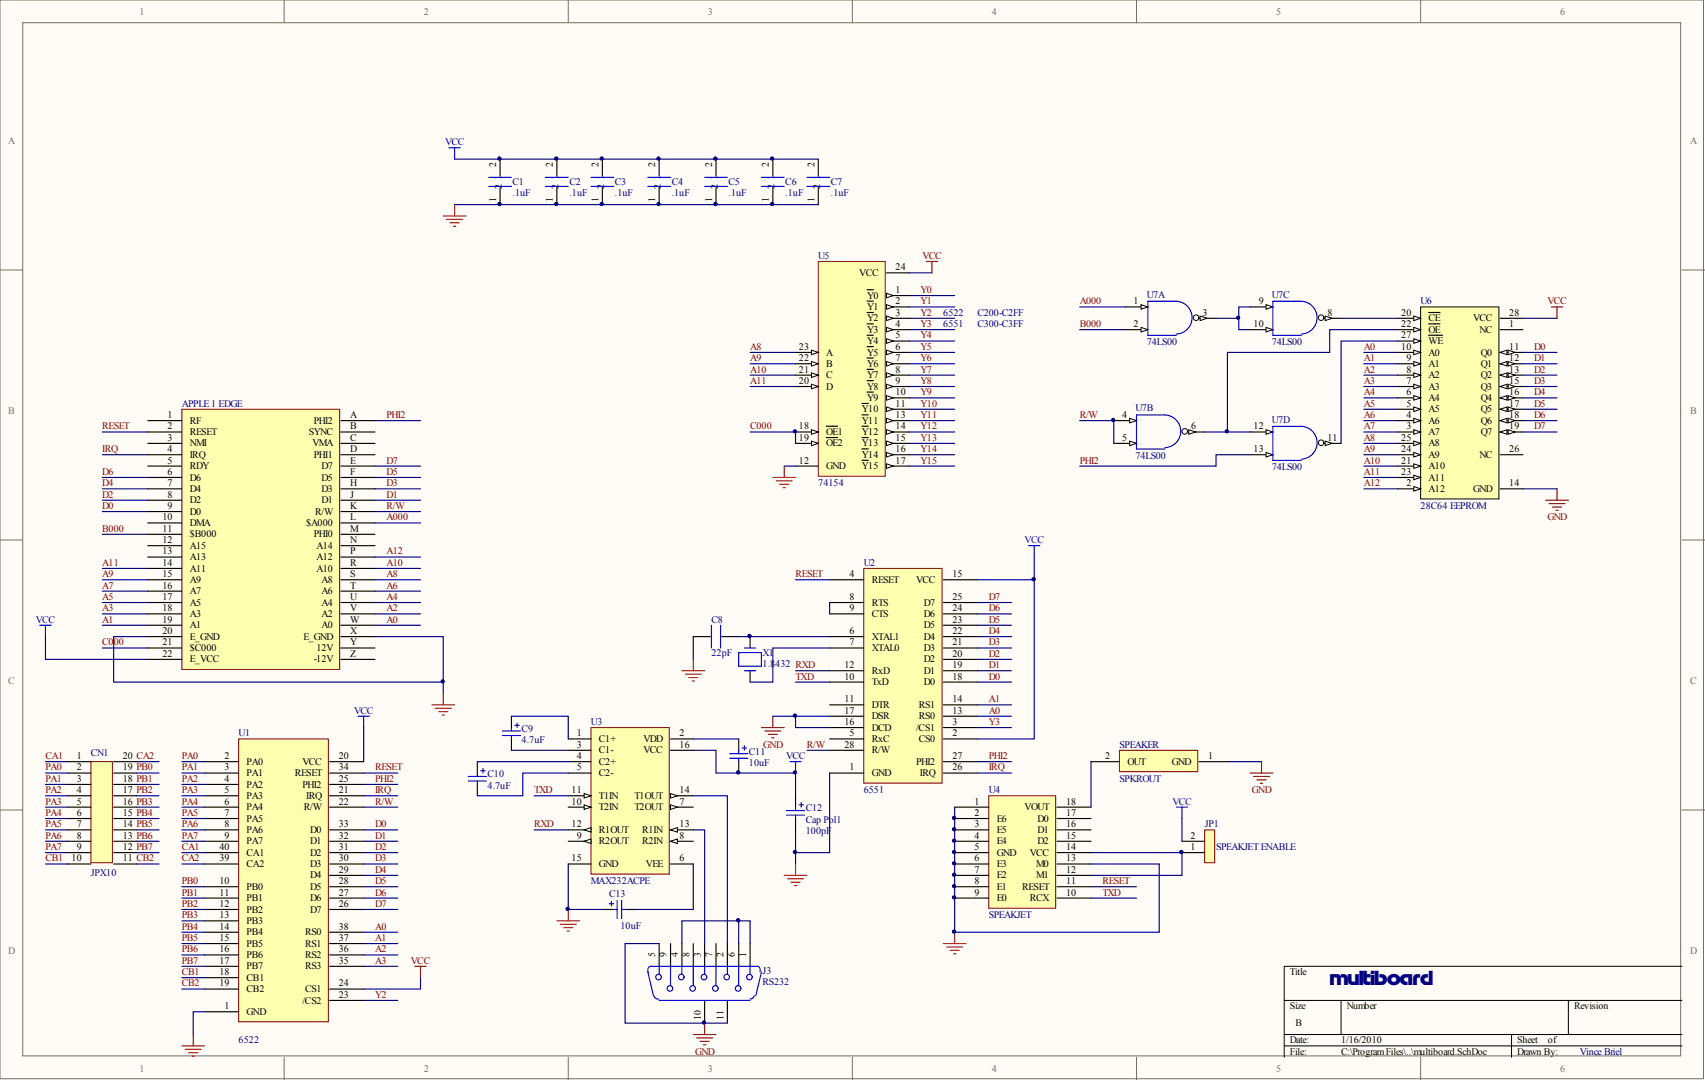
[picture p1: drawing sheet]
<svg xmlns="http://www.w3.org/2000/svg" width="381mm" height="241mm" viewBox="0 0 381 241" stroke-linecap="round" stroke-linejoin="round" font-family="sans-serif">
<defs><g id="words">
<text font-size="4" fill="#000080" x="297.1" y="220">multiboard</text>
<g font-size="2.2" fill="#716f64">
<text x="31.2" y="3.3">1</text>
<text x="94.7" y="3.3">2</text>
<text x="158.2" y="3.3">3</text>
<text x="221.7" y="3.3">4</text>
<text x="285.1" y="3.3">5</text>
<text x="348.6" y="3.3">6</text>
<text x="1.8" y="32.1">A</text>
<text x="377.7" y="32.1">A</text>
<text x="1.8" y="92.5">B</text>
<text x="377.7" y="92.5">B</text>
<text x="1.8" y="152.8">C</text>
<text x="377.7" y="152.8">C</text>
<text x="1.8" y="213.1">D</text>
<text x="377.7" y="213.1">D</text>
<text x="31.2" y="239.5">1</text>
<text x="94.7" y="239.5">2</text>
<text x="158.2" y="239.5">3</text>
<text x="221.7" y="239.5">4</text>
<text x="285.1" y="239.5">5</text>
<text x="348.6" y="239.5">6</text>
</g>
<g font-size="2.2" fill="#00f">
<text x="99.5" y="32.4">VCC</text>
<text x="229" y="121.3">VCC</text>
<text x="8" y="139.1">VCC</text>
<text x="79.1" y="159.4">VCC</text>
<text x="175.6" y="169.6">VCC</text>
<text x="262" y="179.8">VCC</text>
</g>
<g font-size="2.2">
<text x="110.9" y="37.3" transform="rotate(-90 110.9 37.3)">2</text>
<text x="112.1" y="40.1" transform="rotate(-90 112.1 40.1)">1</text>
<text x="123.6" y="37.3" transform="rotate(-90 123.6 37.3)">2</text>
<text x="124.8" y="40.1" transform="rotate(-90 124.8 40.1)">1</text>
<text x="133.7" y="37.3" transform="rotate(-90 133.7 37.3)">2</text>
<text x="135" y="40.1" transform="rotate(-90 135 40.1)">1</text>
<text x="146.4" y="37.3" transform="rotate(-90 146.4 37.3)">2</text>
<text x="147.7" y="40.1" transform="rotate(-90 147.7 40.1)">1</text>
<text x="159.1" y="37.3" transform="rotate(-90 159.1 37.3)">2</text>
<text x="160.4" y="40.1" transform="rotate(-90 160.4 40.1)">1</text>
<text x="171.8" y="37.3" transform="rotate(-90 171.8 37.3)">2</text>
<text x="173.1" y="40.1" transform="rotate(-90 173.1 40.1)">1</text>
<text x="182" y="37.3" transform="rotate(-90 182 37.3)">2</text>
<text x="183.2" y="40.1" transform="rotate(-90 183.2 40.1)">1</text>
<text x="110.9" y="45.1" transform="rotate(-90 110.9 45.1)">1</text>
<text x="112.1" y="42.3" transform="rotate(-90 112.1 42.3)">2</text>
<text x="123.6" y="45.1" transform="rotate(-90 123.6 45.1)">1</text>
<text x="124.8" y="42.3" transform="rotate(-90 124.8 42.3)">2</text>
<text x="133.7" y="45.1" transform="rotate(-90 133.7 45.1)">1</text>
<text x="135" y="42.3" transform="rotate(-90 135 42.3)">2</text>
<text x="146.4" y="45.1" transform="rotate(-90 146.4 45.1)">1</text>
<text x="147.7" y="42.3" transform="rotate(-90 147.7 42.3)">2</text>
<text x="159.1" y="45.1" transform="rotate(-90 159.1 45.1)">1</text>
<text x="160.4" y="42.3" transform="rotate(-90 160.4 42.3)">2</text>
<text x="171.8" y="45.1" transform="rotate(-90 171.8 45.1)">1</text>
<text x="173.1" y="42.3" transform="rotate(-90 173.1 42.3)">2</text>
<text x="182" y="45.1" transform="rotate(-90 182 45.1)">1</text>
<text x="183.2" y="42.3" transform="rotate(-90 183.2 42.3)">2</text>
<text x="192" y="61.7">VCC</text>
<text x="200.1" y="65.5">1</text>
<text x="200.1" y="60.4">24</text>
<text x="193.7" y="66.7">Y0</text>
<text x="193.7" y="69.3">Y1</text>
<text x="193.7" y="71.8">Y2</text>
<text x="200.1" y="68">2</text>
<text x="200.1" y="70.5">3</text>
<text x="253.3" y="68">1</text>
<text x="268.7" y="70.5">3</text>
<text x="281.3" y="68">9</text>
<text x="296.6" y="70.5">8</text>
<text x="313.1" y="70.5">20</text>
<text x="319.2" y="71.8">CE</text>
<text x="329.2" y="71.8">VCC</text>
<text x="337.3" y="70.5">28</text>
<text x="193.7" y="74.4">Y3</text>
<text x="193.7" y="76.9">Y4</text>
<text x="200.1" y="73.1">4</text>
<text x="200.1" y="75.6">5</text>
<text x="253.3" y="73.1">2</text>
<text x="280.1" y="73.1">10</text>
<text x="313.1" y="73.1">22</text>
<text x="313.1" y="75.6">27</text>
<text x="319.2" y="74.4">OE</text>
<text x="319.2" y="76.9">WE</text>
<text x="330.6" y="74.4">NC</text>
<text x="337.3" y="73.1">1</text>
<text x="178.5" y="83.2">21</text>
<text x="178.5" y="80.7">22</text>
<text x="178.5" y="78.2">23</text>
<text x="184.6" y="82">B</text>
<text x="184.6" y="79.4">A</text>
<text x="193.7" y="79.4">Y5</text>
<text x="193.7" y="82">Y6</text>
<text x="200.1" y="78.2">6</text>
<text x="200.1" y="80.7">7</text>
<text x="200.1" y="83.2">8</text>
<text x="313.1" y="78.2">10</text>
<text x="314.3" y="83.2">8</text>
<text x="314.3" y="80.7">9</text>
<text x="319.2" y="82">A1</text>
<text x="319.2" y="79.4">A0</text>
<text x="330.9" y="79.4">Q0</text>
<text x="330.9" y="82">Q1</text>
<text x="337.3" y="78.2">11</text>
<text x="337.3" y="80.7">12</text>
<text x="337.3" y="83.2">13</text>
<text x="178.5" y="85.8">20</text>
<text x="184.6" y="87.1">D</text>
<text x="184.6" y="84.5">C</text>
<text x="193.7" y="84.5">Y7</text>
<text x="193.7" y="87.1">Y8</text>
<text x="193.7" y="89.6">Y9</text>
<text x="200.1" y="85.8">9</text>
<text x="200.1" y="88.3">10</text>
<text x="314.3" y="88.3">6</text>
<text x="314.3" y="85.8">7</text>
<text x="319.2" y="89.6">A4</text>
<text x="319.2" y="87.1">A3</text>
<text x="319.2" y="84.5">A2</text>
<text x="330.9" y="84.5">Q2</text>
<text x="330.9" y="87.1">Q3</text>
<text x="330.9" y="89.6">Q4</text>
<text x="337.3" y="85.8">15</text>
<text x="337.3" y="88.3">16</text>
<text x="37.5" y="95.9">2</text>
<text x="37.5" y="93.4">1</text>
<text x="42.4" y="94.7">RF</text>
<text x="70.1" y="94.7">PHI2</text>
<text x="78.2" y="95.9">B</text>
<text x="78.2" y="93.4">A</text>
<text x="178.5" y="95.9">18</text>
<text x="192.6" y="92.1">Y10</text>
<text x="192.6" y="94.7">Y11</text>
<text x="200.1" y="90.9">11</text>
<text x="200.1" y="93.4">13</text>
<text x="200.1" y="95.9">14</text>
<text x="250.8" y="93.4">4</text>
<text x="266.2" y="95.9">6</text>
<text x="280.1" y="95.9">12</text>
<text x="314.3" y="95.9">3</text>
<text x="314.3" y="93.4">4</text>
<text x="314.3" y="90.9">5</text>
<text x="319.2" y="94.7">A6</text>
<text x="319.2" y="92.1">A5</text>
<text x="330.9" y="92.1">Q5</text>
<text x="330.9" y="94.7">Q6</text>
<text x="337.3" y="90.9">17</text>
<text x="337.3" y="93.4">18</text>
<text x="337.3" y="95.9">19</text>
<text x="37.5" y="101">4</text>
<text x="37.5" y="98.5">3</text>
<text x="42.4" y="99.8">NMI</text>
<text x="42.4" y="97.2">RESET</text>
<text x="69" y="97.2">SYNC</text>
<text x="69.8" y="99.8">VMA</text>
<text x="78.2" y="101">D</text>
<text x="78.2" y="98.5">C</text>
<text x="178.5" y="98.5">19</text>
<text x="184.6" y="97.2">OE1</text>
<text x="184.6" y="99.8">OE2</text>
<text x="192.6" y="97.2">Y12</text>
<text x="192.6" y="99.8">Y13</text>
<text x="200.1" y="98.5">15</text>
<text x="200.1" y="101">16</text>
<text x="250.8" y="98.5">5</text>
<text x="280.1" y="101">13</text>
<text x="296.6" y="98.5">11</text>
<text x="313.1" y="101">24</text>
<text x="313.1" y="98.5">25</text>
<text x="319.2" y="97.2">A7</text>
<text x="319.2" y="99.8">A8</text>
<text x="330.9" y="97.2">Q7</text>
<text x="337.3" y="101">26</text>
<text x="37.5" y="106.1">6</text>
<text x="37.5" y="103.6">5</text>
<text x="42.4" y="107.4">D6</text>
<text x="42.4" y="104.8">RDY</text>
<text x="42.4" y="102.3">IRQ</text>
<text x="70.1" y="102.3">PHI1</text>
<text x="71.8" y="107.4">D5</text>
<text x="71.8" y="104.8">D7</text>
<text x="78.2" y="106.1">F</text>
<text x="78.2" y="103.6">E</text>
<text x="178.5" y="103.6">12</text>
<text x="184.6" y="104.8">GND</text>
<text x="192.6" y="102.3">Y14</text>
<text x="192.6" y="104.8">Y15</text>
<text x="200.1" y="103.6">17</text>
<text x="313.1" y="103.6">21</text>
<text x="313.1" y="106.1">23</text>
<text x="319.2" y="104.8">A10</text>
<text x="319.2" y="107.4">A11</text>
<text x="319.2" y="102.3">A9</text>
<text x="330.6" y="102.3">NC</text>
<text x="37.5" y="113.7">9</text>
<text x="37.5" y="111.2">8</text>
<text x="37.5" y="108.6">7</text>
<text x="42.4" y="112.5">D2</text>
<text x="42.4" y="109.9">D4</text>
<text x="71.8" y="112.5">D1</text>
<text x="71.8" y="109.9">D3</text>
<text x="78.2" y="113.7">K</text>
<text x="78.2" y="111.2">J</text>
<text x="78.2" y="108.6">H</text>
<text x="314.3" y="108.6">2</text>
<text x="319.2" y="109.9">A12</text>
<text x="329.2" y="109.9">GND</text>
<text x="337.3" y="108.6">14</text>
<text x="36.3" y="118.8">11</text>
<text x="36.3" y="116.3">10</text>
<text x="42.4" y="117.5">DMA</text>
<text x="42.4" y="115">D0</text>
<text x="68.4" y="117.5">$A000</text>
<text x="70.4" y="115">R/W</text>
<text x="78.2" y="118.8">M</text>
<text x="78.2" y="116.3">L</text>
<text x="36.3" y="121.3">12</text>
<text x="36.3" y="123.9">13</text>
<text x="42.4" y="120.1">$B000</text>
<text x="42.4" y="122.6">A15</text>
<text x="42.4" y="125.2">A13</text>
<text x="70.1" y="120.1">PHI0</text>
<text x="70.7" y="125.2">A12</text>
<text x="70.7" y="122.6">A14</text>
<text x="78.2" y="123.9">P</text>
<text x="78.2" y="121.3">N</text>
<text x="36.3" y="126.4">14</text>
<text x="36.3" y="129">15</text>
<text x="36.3" y="131.5">16</text>
<text x="42.4" y="127.7">A11</text>
<text x="42.4" y="130.2">A9</text>
<text x="70.7" y="127.7">A10</text>
<text x="71.8" y="130.2">A8</text>
<text x="78.2" y="131.5">T</text>
<text x="78.2" y="129">S</text>
<text x="78.2" y="126.4">R</text>
<text x="189.8" y="129">4</text>
<text x="194.8" y="130.2">RESET</text>
<text x="204.7" y="130.2">VCC</text>
<text x="212.8" y="129">15</text>
<text x="36.3" y="134">17</text>
<text x="36.3" y="136.6">18</text>
<text x="42.4" y="132.8">A7</text>
<text x="42.4" y="135.3">A5</text>
<text x="42.4" y="137.9">A3</text>
<text x="71.8" y="137.9">A2</text>
<text x="71.8" y="135.3">A4</text>
<text x="71.8" y="132.8">A6</text>
<text x="78.2" y="136.6">V</text>
<text x="78.2" y="134">U</text>
<text x="189.8" y="134">8</text>
<text x="189.8" y="136.6">9</text>
<text x="194.8" y="135.3">RTS</text>
<text x="194.8" y="137.9">CTS</text>
<text x="206.4" y="137.9">D6</text>
<text x="206.4" y="135.3">D7</text>
<text x="212.8" y="136.6">24</text>
<text x="212.8" y="134">25</text>
<text x="36.3" y="139.1">19</text>
<text x="36.3" y="141.7">20</text>
<text x="42.4" y="140.4">A1</text>
<text x="42.4" y="142.9">E_GND</text>
<text x="67.8" y="142.9">E_GND</text>
<text x="71.8" y="140.4">A0</text>
<text x="78.2" y="141.7">X</text>
<text x="78.2" y="139.1">W</text>
<text x="189.8" y="141.7">6</text>
<text x="194.8" y="142.9">XTAL1</text>
<text x="206.4" y="142.9">D4</text>
<text x="206.4" y="140.4">D5</text>
<text x="212.8" y="141.7">22</text>
<text x="212.8" y="139.1">23</text>
<text x="36.3" y="144.2">21</text>
<text x="36.3" y="146.7">22</text>
<text x="42.4" y="145.5">$C000</text>
<text x="42.4" y="148">E_VCC</text>
<text x="70.1" y="148">-12V</text>
<text x="70.7" y="145.5">12V</text>
<text x="78.2" y="146.7">Z</text>
<text x="78.2" y="144.2">Y</text>
<text x="188.7" y="149.3">12</text>
<text x="189.8" y="144.2">7</text>
<text x="194.8" y="145.5">XTAL0</text>
<text x="206.4" y="148">D2</text>
<text x="206.4" y="145.5">D3</text>
<text x="212.8" y="149.3">19</text>
<text x="212.8" y="146.7">20</text>
<text x="212.8" y="144.2">21</text>
<text x="188.7" y="151.8">10</text>
<text x="194.8" y="153.1">TxD</text>
<text x="194.8" y="150.6">RxD</text>
<text x="206.4" y="153.1">D0</text>
<text x="206.4" y="150.6">D1</text>
<text x="212.8" y="151.8">18</text>
<text x="188.7" y="156.9">11</text>
<text x="188.7" y="162">16</text>
<text x="188.7" y="159.4">17</text>
<text x="194.8" y="158.2">DTR</text>
<text x="194.8" y="160.7">DSR</text>
<text x="205.3" y="160.7">RS0</text>
<text x="205.3" y="158.2">RS1</text>
<text x="212.8" y="162">3</text>
<text x="212.8" y="159.4">13</text>
<text x="212.8" y="156.9">14</text>
<text x="128.9" y="164.5">1</text>
<text x="128.9" y="167.1">3</text>
<text x="133.8" y="165.8">C1+</text>
<text x="143.8" y="165.8">VDD</text>
<text x="151.9" y="164.5">2</text>
<text x="151.9" y="167.1">16</text>
<text x="188.7" y="167.1">28</text>
<text x="189.8" y="164.5">5</text>
<text x="194.8" y="165.8">RxC</text>
<text x="194.8" y="163.3">DCD</text>
<text x="204.7" y="163.3">/CS1</text>
<text x="205.3" y="165.8">CS0</text>
<text x="212.8" y="164.5">2</text>
<text x="17.1" y="169.6">1</text>
<text x="17.1" y="172.1">2</text>
<text x="27.4" y="172.1">19 PB0</text>
<text x="27.4" y="169.6">20 CA2</text>
<text x="50.2" y="169.6">2</text>
<text x="50.2" y="172.1">3</text>
<text x="55.1" y="170.9">PA0</text>
<text x="55.1" y="173.4">PA1</text>
<text x="65.9" y="173.4">RESET</text>
<text x="67.6" y="170.9">VCC</text>
<text x="75.7" y="169.6">20</text>
<text x="75.7" y="172.1">34</text>
<text x="128.9" y="169.6">4</text>
<text x="128.9" y="172.1">5</text>
<text x="133.8" y="168.3">C1-</text>
<text x="133.8" y="170.9">C2+</text>
<text x="133.8" y="173.4">C2-</text>
<text x="143.8" y="168.3">VCC</text>
<text x="189.8" y="172.1">1</text>
<text x="194.8" y="173.4">GND</text>
<text x="194.8" y="168.3">R/W</text>
<text x="204.7" y="170.9">PHI2</text>
<text x="205.6" y="173.4">IRQ</text>
<text x="212.8" y="172.1">26</text>
<text x="212.8" y="169.6">27</text>
<text x="247" y="169.6">2</text>
<text x="251.9" y="170.9">OUT</text>
<text x="261.9" y="170.9">GND</text>
<text x="270" y="169.6">1</text>
<text x="17.1" y="174.7">3</text>
<text x="17.1" y="177.2">4</text>
<text x="17.1" y="179.8">5</text>
<text x="27.4" y="179.8">16 PB3</text>
<text x="27.4" y="177.2">17 PB2</text>
<text x="27.4" y="174.7">18 PB1</text>
<text x="50.2" y="174.7">4</text>
<text x="50.2" y="177.2">5</text>
<text x="50.2" y="179.8">6</text>
<text x="55.1" y="176">PA2</text>
<text x="55.1" y="178.5">PA3</text>
<text x="67.6" y="176">PHI2</text>
<text x="68.4" y="178.5">IRQ</text>
<text x="75.7" y="177.2">21</text>
<text x="75.7" y="179.8">22</text>
<text x="75.7" y="174.7">25</text>
<text x="127.7" y="179.8">10</text>
<text x="127.7" y="177.2">11</text>
<text x="133.8" y="178.5">T1IN</text>
<text x="141.8" y="178.5">T1OUT</text>
<text x="151.9" y="179.8">7</text>
<text x="151.9" y="177.2">14</text>
<text x="217.8" y="179.8">1</text>
<text x="238.2" y="179.8">18</text>
<text x="17.1" y="182.3">6</text>
<text x="17.1" y="184.8">7</text>
<text x="27.4" y="184.8">14 PB5</text>
<text x="27.4" y="182.3">15 PB4</text>
<text x="50.2" y="182.3">7</text>
<text x="50.2" y="184.8">8</text>
<text x="55.1" y="181">PA4</text>
<text x="55.1" y="183.6">PA5</text>
<text x="67.9" y="181">R/W</text>
<text x="75.7" y="184.8">33</text>
<text x="127.7" y="184.8">12</text>
<text x="133.8" y="181">T2IN</text>
<text x="141.8" y="181">T2OUT</text>
<text x="151.9" y="184.8">13</text>
<text x="217.8" y="182.3">2</text>
<text x="217.8" y="184.8">3</text>
<text x="222.7" y="183.6">E6</text>
<text x="229" y="181">VOUT</text>
<text x="231.8" y="183.6">D0</text>
<text x="238.2" y="184.8">16</text>
<text x="238.2" y="182.3">17</text>
<text x="17.1" y="187.4">8</text>
<text x="17.1" y="189.9">9</text>
<text x="27.4" y="189.9">12 PB7</text>
<text x="27.4" y="187.4">13 PB6</text>
<text x="49" y="189.9">40</text>
<text x="50.2" y="187.4">9</text>
<text x="55.1" y="186.1">PA6</text>
<text x="55.1" y="188.7">PA7</text>
<text x="55.1" y="191.2">CA1</text>
<text x="69.3" y="191.2">D2</text>
<text x="69.3" y="188.7">D1</text>
<text x="69.3" y="186.1">D0</text>
<text x="75.7" y="189.9">31</text>
<text x="75.7" y="187.4">32</text>
<text x="128.9" y="187.4">9</text>
<text x="133.8" y="188.7">R2OUT</text>
<text x="133.8" y="186.1">R1OUT</text>
<text x="143.5" y="188.7">R2IN</text>
<text x="143.5" y="186.1">R1IN</text>
<text x="151.9" y="187.4">8</text>
<text x="217.8" y="187.4">4</text>
<text x="217.8" y="189.9">5</text>
<text x="222.7" y="186.1">E5</text>
<text x="222.7" y="188.7">E4</text>
<text x="222.7" y="191.2">GND</text>
<text x="230.1" y="191.2">VCC</text>
<text x="231.8" y="188.7">D2</text>
<text x="231.8" y="186.1">D1</text>
<text x="238.2" y="189.9">14</text>
<text x="238.2" y="187.4">15</text>
<text x="266" y="189.9">1</text>
<text x="266" y="187.4">2</text>
<text x="16" y="192.5">10</text>
<text x="27.4" y="192.5">11 CB2</text>
<text x="49" y="197.5">10</text>
<text x="49" y="192.5">39</text>
<text x="55.1" y="193.7">CA2</text>
<text x="69.3" y="196.3">D4</text>
<text x="69.3" y="193.7">D3</text>
<text x="75.7" y="197.5">28</text>
<text x="75.7" y="195">29</text>
<text x="75.7" y="192.5">30</text>
<text x="127.7" y="192.5">15</text>
<text x="133.8" y="193.7">GND</text>
<text x="144.4" y="193.7">VEE</text>
<text x="151.9" y="192.5">6</text>
<text x="217.8" y="192.5">6</text>
<text x="217.8" y="195">7</text>
<text x="217.8" y="197.5">8</text>
<text x="222.7" y="193.7">E3</text>
<text x="222.7" y="196.3">E2</text>
<text x="231.6" y="196.3">M1</text>
<text x="231.6" y="193.7">M0</text>
<text x="238.2" y="197.5">11</text>
<text x="238.2" y="195">12</text>
<text x="238.2" y="192.5">13</text>
<text x="49" y="200.1">11</text>
<text x="49" y="202.6">12</text>
<text x="55.1" y="198.8">PB0</text>
<text x="55.1" y="201.4">PB1</text>
<text x="55.1" y="203.9">PB2</text>
<text x="69.3" y="203.9">D7</text>
<text x="69.3" y="201.4">D6</text>
<text x="69.3" y="198.8">D5</text>
<text x="75.7" y="202.6">26</text>
<text x="75.7" y="200.1">27</text>
<text x="217.8" y="200.1">9</text>
<text x="222.7" y="198.8">E1</text>
<text x="222.7" y="201.4">E0</text>
<text x="228.4" y="198.8">RESET</text>
<text x="230.1" y="201.4">RCX</text>
<text x="238.2" y="200.1">10</text>
<text x="49" y="205.2">13</text>
<text x="49" y="207.7">14</text>
<text x="55.1" y="206.4">PB3</text>
<text x="55.1" y="209">PB4</text>
<text x="68.2" y="209">RS0</text>
<text x="75.7" y="207.7">38</text>
<text x="49" y="210.2">15</text>
<text x="49" y="212.8">16</text>
<text x="49" y="215.3">17</text>
<text x="55.1" y="211.5">PB5</text>
<text x="55.1" y="214.1">PB6</text>
<text x="68.2" y="214.1">RS2</text>
<text x="68.2" y="211.5">RS1</text>
<text x="75.7" y="215.3">35</text>
<text x="75.7" y="212.8">36</text>
<text x="75.7" y="210.2">37</text>
<text x="146.4" y="213.9" transform="rotate(-90 146.4 213.9)">5</text>
<text x="149" y="213.9" transform="rotate(-90 149 213.9)">9</text>
<text x="151.5" y="213.9" transform="rotate(-90 151.5 213.9)">4</text>
<text x="154" y="213.9" transform="rotate(-90 154 213.9)">8</text>
<text x="156.6" y="213.9" transform="rotate(-90 156.6 213.9)">3</text>
<text x="159.1" y="213.9" transform="rotate(-90 159.1 213.9)">7</text>
<text x="161.7" y="213.9" transform="rotate(-90 161.7 213.9)">2</text>
<text x="164.2" y="213.9" transform="rotate(-90 164.2 213.9)">6</text>
<text x="166.7" y="213.9" transform="rotate(-90 166.7 213.9)">1</text>
<text x="49" y="217.9">18</text>
<text x="49" y="220.4">19</text>
<text x="55.1" y="216.6">PB7</text>
<text x="55.1" y="219.1">CB1</text>
<text x="55.1" y="221.7">CB2</text>
<text x="68.2" y="221.7">CS1</text>
<text x="68.2" y="216.6">RS3</text>
<text x="75.7" y="220.4">24</text>
<text x="288.2" y="217.9">Title</text>
<text x="50.2" y="225.5">1</text>
<text x="55.1" y="226.8">GND</text>
<text x="67.6" y="224.2">/CS2</text>
<text x="75.7" y="222.9">23</text>
<text x="156.6" y="227.8" transform="rotate(-90 156.6 227.8)">10</text>
<text x="161.7" y="227.8" transform="rotate(-90 161.7 227.8)">11</text>
<text x="288.2" y="225.5">Size</text>
<text x="300.9" y="225.5">Number</text>
<text x="351.7" y="225.5">Revision</text>
<text x="288.2" y="233.1">Date:</text>
<text x="289.5" y="229.3">B</text>
<text x="299.7" y="233.1">1/16/2010</text>
<text x="339" y="233.1">Sheet</text>
<text x="345.9" y="233.1">of</text>
<text x="288.2" y="235.7">File:</text>
<text x="299.7" y="235.7">C:\ProgramFiles\..\multiboard.SchDoc</text>
<text x="339" y="235.7">Drawn By:</text>
</g>
<g font-size="2.2" fill="#000080">
<text x="114.5" y="41.3">C1</text>
<text x="127.2" y="41.3">C2</text>
<text x="137.4" y="41.3">C3</text>
<text x="150.1" y="41.3">C4</text>
<text x="162.8" y="41.3">C5</text>
<text x="175.5" y="41.3">C6</text>
<text x="185.6" y="41.3">C7</text>
<text x="114.5" y="43.9">.1uF</text>
<text x="127.2" y="43.9">.1uF</text>
<text x="137.4" y="43.9">.1uF</text>
<text x="150.1" y="43.9">.1uF</text>
<text x="162.8" y="43.9">.1uF</text>
<text x="175.5" y="43.9">.1uF</text>
<text x="185.6" y="43.9">.1uF</text>
<text x="182.9" y="57.8">U5</text>
<text x="210.8" y="70.5">6522</text>
<text x="218.4" y="70.5">C200-C2FF</text>
<text x="256.2" y="66.5">U7A</text>
<text x="284.2" y="66.5">U7C</text>
<text x="317.5" y="68">U6</text>
<text x="210.8" y="73.1">6551</text>
<text x="218.4" y="73.1">C300-C3FF</text>
<text x="256.2" y="77.1">74LS00</text>
<text x="284.2" y="77.1">74LS00</text>
<text x="40.6" y="90.9">APPLE1 EDGE</text>
<text x="253.7" y="91.9">U7B</text>
<text x="284.2" y="94.4">U7D</text>
<text x="253.7" y="102.5">74LS00</text>
<text x="284.2" y="105.1">74LS00</text>
<text x="182.9" y="108.6">74154</text>
<text x="317.5" y="113.7">28C64 EEPROM</text>
<text x="193" y="126.4">U2</text>
<text x="159" y="139.1">C8</text>
<text x="159" y="146.5">22pF</text>
<text x="170.4" y="146.5">X1</text>
<text x="170.4" y="149">1.8</text>
<text x="173.3" y="149">432 RXD</text>
<text x="132.1" y="162">U3</text>
<text x="53.3" y="164.5">U1</text>
<text x="116.6" y="166">4.7uF</text>
<text x="116.6" y="163.5">C9</text>
<text x="250.2" y="167.1">SPEAKER</text>
<text x="20.3" y="168.8">CN1</text>
<text x="108.9" y="173.7">C10</text>
<text x="167.4" y="171.1">10uF</text>
<text x="167.4" y="168.6">C11</text>
<text x="108.9" y="176.2">4.7uF</text>
<text x="193" y="177.2">6551</text>
<text x="220.9" y="177.2">U4</text>
<text x="250.2" y="174.7">SPKROUT</text>
<text x="180.1" y="181.3">C12</text>
<text x="180.1" y="183.8">Cap Pol1</text>
<text x="269.2" y="184.8">JP1</text>
<text x="180.1" y="186.4">100pF</text>
<text x="271.7" y="189.9">SPEAKJETENABLE</text>
<text x="20.3" y="195.8">JPX10</text>
<text x="132.1" y="197.5">MAX232ACPE</text>
<text x="136.1" y="200.3">C13</text>
<text x="138.7" y="207.5">10uF</text>
<text x="220.9" y="205.2">SPEAKJET</text>
<text x="170.4" y="217.6">J3</text>
<text x="170.4" y="220.2">RS232</text>
<text x="53.3" y="233.1">6522</text>
<text x="353" y="235.6">Vince Briel</text>
</g>
<g font-size="2.2" fill="#800000">
<text x="206.1" y="57.8">VCC</text>
<text x="205.7" y="65.5">Y0</text>
<text x="205.7" y="68">Y1</text>
<text x="205.7" y="70.5">Y2</text>
<text x="241.3" y="68">A000</text>
<text x="345.8" y="68">VCC</text>
<text x="205.7" y="73.1">Y3</text>
<text x="205.7" y="75.6">Y4</text>
<text x="241.3" y="73.1">B000</text>
<text x="167.6" y="78.2">A8</text>
<text x="167.6" y="80.7">A9</text>
<text x="167.6" y="83.2">A10</text>
<text x="205.7" y="78.2">Y5</text>
<text x="205.7" y="80.7">Y6</text>
<text x="205.7" y="83.2">Y7</text>
<text x="304.8" y="78.2">A0</text>
<text x="304.8" y="80.7">A1</text>
<text x="304.8" y="83.2">A2</text>
<text x="342.8" y="78.2">D0</text>
<text x="342.8" y="80.7">D1</text>
<text x="342.8" y="83.2">D2</text>
<text x="167.6" y="85.8">A11</text>
<text x="205.7" y="85.8">Y8</text>
<text x="205.7" y="88.3">Y9</text>
<text x="304.8" y="85.8">A3</text>
<text x="304.8" y="88.3">A4</text>
<text x="342.8" y="85.8">D3</text>
<text x="342.8" y="88.3">D4</text>
<text x="22.9" y="95.9">RESET</text>
<text x="86.3" y="93.4">PHI2</text>
<text x="167.6" y="95.9">C000</text>
<text x="205.7" y="90.9">Y10</text>
<text x="205.7" y="93.4">Y11</text>
<text x="205.7" y="95.9">Y12</text>
<text x="241.3" y="93.4">R/W</text>
<text x="304.8" y="90.9">A5</text>
<text x="304.8" y="93.4">A6</text>
<text x="304.8" y="95.9">A7</text>
<text x="342.8" y="90.9">D5</text>
<text x="342.8" y="93.4">D6</text>
<text x="342.8" y="95.9">D7</text>
<text x="22.9" y="101">IRQ</text>
<text x="205.7" y="98.5">Y13</text>
<text x="205.7" y="101">Y14</text>
<text x="304.8" y="98.5">A8</text>
<text x="304.8" y="101">A9</text>
<text x="22.9" y="106.1">D6</text>
<text x="86.3" y="103.6">D7</text>
<text x="86.3" y="106.1">D5</text>
<text x="205.7" y="103.6">Y15</text>
<text x="241.3" y="103.6">PHI2</text>
<text x="304.8" y="103.6">A10</text>
<text x="304.8" y="106.1">A11</text>
<text x="22.9" y="108.6">D4</text>
<text x="22.9" y="111.2">D2</text>
<text x="22.9" y="113.7">D0</text>
<text x="86.3" y="108.6">D3</text>
<text x="86.3" y="111.2">D1</text>
<text x="86.3" y="113.7">R/W</text>
<text x="304.8" y="108.6">A12</text>
<text x="22.9" y="118.8">B000</text>
<text x="86.3" y="116.3">A000</text>
<text x="345.8" y="116.3">GND</text>
<text x="86.3" y="123.9">A12</text>
<text x="22.9" y="126.4">A11</text>
<text x="22.9" y="129">A9</text>
<text x="22.9" y="131.5">A7</text>
<text x="86.3" y="126.4">A10</text>
<text x="86.3" y="129">A8</text>
<text x="86.3" y="131.5">A6</text>
<text x="177.8" y="129">RESET</text>
<text x="22.9" y="136.6">A3</text>
<text x="22.9" y="134">A5</text>
<text x="86.3" y="136.6">A2</text>
<text x="86.3" y="134">A4</text>
<text x="220.9" y="134">D7</text>
<text x="220.9" y="136.6">D6</text>
<text x="22.9" y="139.1">A1</text>
<text x="86.3" y="139.1">A0</text>
<text x="220.9" y="139.1">D5</text>
<text x="220.9" y="141.7">D4</text>
<text x="22.9" y="144.2">C0</text>
<text x="25.4" y="144.2">00</text>
<text x="220.9" y="144.2">D3</text>
<text x="220.9" y="146.7">D2</text>
<text x="220.9" y="149.3">D1</text>
<text x="177.8" y="151.8">TXD</text>
<text x="220.9" y="151.8">D0</text>
<text x="220.9" y="156.9">A1</text>
<text x="220.9" y="159.4">A0</text>
<text x="220.9" y="162">Y3</text>
<text x="170.6" y="167.1">GND</text>
<text x="180.3" y="167.1">R/W</text>
<text x="10.2" y="172.1">PA0</text>
<text x="10.2" y="169.6">CA1</text>
<text x="40.6" y="169.6">PA0</text>
<text x="40.6" y="172.1">PA1</text>
<text x="83.8" y="172.1">RESET</text>
<text x="220.9" y="169.6">PHI2</text>
<text x="220.9" y="172.1">IRQ</text>
<text x="10.2" y="174.7">PA1</text>
<text x="10.2" y="177.2">PA2</text>
<text x="10.2" y="179.8">PA3</text>
<text x="40.6" y="174.7">PA2</text>
<text x="40.6" y="177.2">PA3</text>
<text x="40.6" y="179.8">PA4</text>
<text x="83.8" y="174.7">PHI2</text>
<text x="83.8" y="177.2">IRQ</text>
<text x="83.8" y="179.8">R/W</text>
<text x="119.4" y="177.2">TXD</text>
<text x="279.8" y="177.3">GND</text>
<text x="10.2" y="182.3">PA4</text>
<text x="10.2" y="184.8">PA5</text>
<text x="40.6" y="182.3">PA5</text>
<text x="40.6" y="184.8">PA6</text>
<text x="83.8" y="184.8">D0</text>
<text x="119.4" y="184.8">RXD</text>
<text x="10.2" y="187.4">PA6</text>
<text x="10.2" y="189.9">PA7</text>
<text x="40.6" y="187.4">PA7</text>
<text x="40.6" y="189.9">CA1</text>
<text x="83.8" y="187.4">D1</text>
<text x="83.8" y="189.9">D2</text>
<text x="10.2" y="192.5">CB1</text>
<text x="40.6" y="197.5">PB0</text>
<text x="40.6" y="192.5">CA2</text>
<text x="83.8" y="192.5">D3</text>
<text x="83.8" y="195">D4</text>
<text x="83.8" y="197.5">D5</text>
<text x="246.3" y="197.5">RESET</text>
<text x="40.6" y="200.1">PB1</text>
<text x="40.6" y="202.6">PB2</text>
<text x="83.8" y="200.1">D6</text>
<text x="83.8" y="202.6">D7</text>
<text x="246.3" y="200.1">TXD</text>
<text x="40.6" y="205.2">PB3</text>
<text x="40.6" y="207.7">PB4</text>
<text x="83.8" y="207.7">A0</text>
<text x="40.6" y="210.2">PB5</text>
<text x="40.6" y="212.8">PB6</text>
<text x="40.6" y="215.3">PB7</text>
<text x="83.8" y="210.2">A1</text>
<text x="83.8" y="212.8">A2</text>
<text x="83.8" y="215.3">A3</text>
<text x="91.8" y="215.3">VCC</text>
<text x="40.6" y="217.9">CB1</text>
<text x="40.6" y="220.4">CB2</text>
<text x="83.8" y="222.9">Y2</text>
<text x="155.3" y="235.7">GND</text>
</g>
</g></defs>
<g fill="#fffcf8" stroke="#716f64" stroke-width=".22">
<path d="M0 0h380.7v241h-380.7z"/>
<path d="M5.1 5.1h370.5v230.8h-370.5z"/>
</g>
<g fill="none" stroke="#716f64" stroke-width=".22">
<path d="M63.5 0v5.1M127 0v5.1M190.5 0v5.1M254 0v5.1M317.5 0v5.1M0 60.3h5.1M375.9 60.3h5M0 120.6h5.1M375.9 120.6h5M0 181h5.1M375.9 181h5M63.5 236.2v5.1"/>
<path d="M127 236.2v5.1M190.5 236.2v5.1M254 236.2v5.1M317.5 236.2v5.1"/>
</g>
<path d="M375.9 215.9h-88.9v20.3M287 223.5h88.9M287 231.1h88.9M287 233.7h88.9M299.7 223.5v7.6M337.8 231.1v5.1M350.5 223.5v7.6" fill="none" stroke="#000" stroke-width=".22"/>
<path d="M193 127h17.5v48h-17.5z" fill="#ffffb0" stroke="#800000" stroke-width=".22"/>
<g fill="none" stroke="#000" stroke-width=".25">
<path d="M185.4 129.5h7.6M185.4 134.6h7.6M185.4 137.2h7.6M210.8 129.5h7.6M210.8 134.6h7.6M210.8 137.2h7.6M210.8 139.7h7.6M185.4 142.2h7.6M185.4 144.8h7.6M185.4 152.4h7.6M185.4 157.5h7.6M185.4 149.9h7.6"/>
<path d="M210.8 142.2h7.6M210.8 144.8h7.6M210.8 152.4h7.6M210.8 157.5h7.6M210.8 149.9h7.6M210.8 147.3h7.6M185.4 172.7h7.6M185.4 165.1h7.6M185.4 162.6h7.6M185.4 160h7.6M185.4 167.6h7.6M210.8 172.7h7.6"/>
<path d="M210.8 165.1h7.6M210.8 162.6h7.6M210.8 160h7.6M210.8 170.2h7.6"/>
</g>
<path d="M53.3 165.1h20.1v63.2h-20.1z" fill="#ffffb0" stroke="#800000" stroke-width=".22"/>
<g fill="none" stroke="#000" stroke-width=".25">
<path d="M45.7 170.2h7.6M45.7 172.7h7.6M45.7 175.3h7.6M45.7 177.8h7.6M73.6 170.2h7.7M73.6 172.7h7.7M73.6 175.3h7.7M73.6 177.8h7.7M45.7 180.3h7.6M45.7 182.9h7.6M45.7 185.4h7.6M45.7 188h7.6"/>
<path d="M45.7 198.1h7.6M45.7 193h7.6M45.7 190.5h7.6M73.6 180.3h7.7M73.6 185.4h7.7M73.6 188h7.7M73.6 198.1h7.7M73.6 195.6h7.7M73.6 193h7.7M73.6 190.5h7.7M45.7 200.7h7.6M45.7 203.2h7.6"/>
<path d="M45.7 205.7h7.6M45.7 208.3h7.6M45.7 210.8h7.6M45.7 213.4h7.6M45.7 215.9h7.6M45.7 218.4h7.6M73.6 200.7h7.7M73.6 203.2h7.7M73.6 208.3h7.7M73.6 210.8h7.7M73.6 213.4h7.7M73.6 215.9h7.7"/>
<path d="M45.7 226.1h7.6M45.7 221h7.6M73.6 221h7.7M73.6 223.5h7.7"/>
</g>
<path d="M182.9 58.4h14.9v48h-14.9z" fill="#ffffb0" stroke="#800000" stroke-width=".22"/>
<path d="M198.1 66h5.1" fill="none" stroke="#000" stroke-width=".25"/>
<path d="M198.1 65.5l1.5 .5-1.5 .5z" fill="#fffcf8" stroke="#000" stroke-width=".22"/>
<path d="M193.7 64.7h1.5M198.1 68.6h5.1" fill="none" stroke="#000" stroke-width=".25"/>
<path d="M198.1 68.1l1.5 .5-1.5 .5z" fill="#fffcf8" stroke="#000" stroke-width=".22"/>
<path d="M193.7 67.3h1.5M198.1 71.1h5.1" fill="none" stroke="#000" stroke-width=".25"/>
<path d="M198.1 70.6l1.5 .5-1.5 .5z" fill="#fffcf8" stroke="#000" stroke-width=".22"/>
<path d="M193.7 69.8h1.5M198.1 73.7h5.1" fill="none" stroke="#000" stroke-width=".25"/>
<path d="M198.1 73.2l1.5 .5-1.5 .5z" fill="#fffcf8" stroke="#000" stroke-width=".22"/>
<path d="M193.7 72.4h1.5M198.1 76.2h5.1" fill="none" stroke="#000" stroke-width=".25"/>
<path d="M198.1 75.7l1.5 .5-1.5 .5z" fill="#fffcf8" stroke="#000" stroke-width=".22"/>
<path d="M193.7 74.9h1.5M198.1 78.7h5.1" fill="none" stroke="#000" stroke-width=".25"/>
<path d="M198.1 78.2l1.5 .5-1.5 .5z" fill="#fffcf8" stroke="#000" stroke-width=".22"/>
<path d="M193.7 77.4h1.5M198.1 81.3h5.1" fill="none" stroke="#000" stroke-width=".25"/>
<path d="M198.1 80.8l1.5 .5-1.5 .5z" fill="#fffcf8" stroke="#000" stroke-width=".22"/>
<path d="M193.7 80h1.5M198.1 83.8h5.1" fill="none" stroke="#000" stroke-width=".25"/>
<path d="M198.1 83.3l1.5 .5-1.5 .5z" fill="#fffcf8" stroke="#000" stroke-width=".22"/>
<path d="M193.7 82.5h1.5M198.1 86.4h5.1" fill="none" stroke="#000" stroke-width=".25"/>
<path d="M198.1 85.9l1.5 .5-1.5 .5z" fill="#fffcf8" stroke="#000" stroke-width=".22"/>
<path d="M193.7 85.1h1.5M198.1 88.9h5.1" fill="none" stroke="#000" stroke-width=".25"/>
<path d="M198.1 88.4l1.5 .5-1.5 .5z" fill="#fffcf8" stroke="#000" stroke-width=".22"/>
<path d="M193.7 87.6h1.5M198.1 91.4h5.1" fill="none" stroke="#000" stroke-width=".25"/>
<path d="M198.1 90.9l1.5 .5-1.5 .5z" fill="#fffcf8" stroke="#000" stroke-width=".22"/>
<path d="M192.6 90.1h1.4M198.1 94h5.1M177.8 104.1h5.1" fill="none" stroke="#000" stroke-width=".25"/>
<path d="M198.1 93.5l1.5 .5-1.5 .5z" fill="#fffcf8" stroke="#000" stroke-width=".22"/>
<path d="M192.6 92.7h1.4M198.1 96.5h5.1" fill="none" stroke="#000" stroke-width=".25"/>
<path d="M198.1 96l1.5 .5-1.5 .5z" fill="#fffcf8" stroke="#000" stroke-width=".22"/>
<path d="M192.6 95.2h1.4M198.1 99.1h5.1" fill="none" stroke="#000" stroke-width=".25"/>
<path d="M198.1 98.6l1.5 .5-1.5 .5z" fill="#fffcf8" stroke="#000" stroke-width=".22"/>
<path d="M192.6 97.8h1.4M198.1 101.6h5.1" fill="none" stroke="#000" stroke-width=".25"/>
<path d="M198.1 101.1l1.5 .5-1.5 .5z" fill="#fffcf8" stroke="#000" stroke-width=".22"/>
<path d="M192.6 100.3h1.4M198.1 104.1h5.1" fill="none" stroke="#000" stroke-width=".25"/>
<path d="M198.1 103.6l1.5 .5-1.5 .5z" fill="#fffcf8" stroke="#000" stroke-width=".22"/>
<path d="M177.8 96.5h5.1M192.6 102.8h1.4" fill="none" stroke="#000" stroke-width=".25"/>
<path d="M181.3 96l1.6 .5-1.6 .5z" fill="#fffcf8" stroke="#000" stroke-width=".22"/>
<path d="M177.8 99.1h5.1M184.6 95.2h2.6" fill="none" stroke="#000" stroke-width=".25"/>
<path d="M181.3 98.6l1.6 .5-1.6 .5z" fill="#fffcf8" stroke="#000" stroke-width=".22"/>
<path d="M177.8 86.4h5.1M184.6 97.8h2.6" fill="none" stroke="#000" stroke-width=".25"/>
<path d="M181.3 85.9l1.6 .5-1.6 .5z" fill="#fffcf8" stroke="#000" stroke-width=".22"/>
<path d="M177.8 83.8h5.1" fill="none" stroke="#000" stroke-width=".25"/>
<path d="M181.3 83.3l1.6 .5-1.6 .5z" fill="#fffcf8" stroke="#000" stroke-width=".22"/>
<path d="M177.8 81.3h5.1" fill="none" stroke="#000" stroke-width=".25"/>
<path d="M181.3 80.8l1.6 .5-1.6 .5z" fill="#fffcf8" stroke="#000" stroke-width=".22"/>
<path d="M177.8 78.7h5.1" fill="none" stroke="#000" stroke-width=".25"/>
<path d="M181.3 78.2l1.6 .5-1.6 .5z" fill="#fffcf8" stroke="#000" stroke-width=".22"/>
<path d="M198.1 61h5.1" fill="none" stroke="#000" stroke-width=".25"/>
<path d="M8.9 139.7h2.5M10.2 139.7v2.5M80 160h2.5M81.3 160v2.6" fill="none" stroke="#00f" stroke-width=".25"/>
<g fill="none" stroke="#000080" stroke-width=".25">
<path d="M167.6 78.7h10.2M22.9 96.5h10.1M83.8 94h10.2M167.6 81.3h10.2M167.6 83.8h10.2M167.6 86.4h10.2M22.9 101.6h10.1M22.9 106.7h10.1M22.9 109.2h10.1M22.9 111.8h10.1M22.9 114.3h10.1M83.8 106.7h10.2"/>
<path d="M83.8 109.2h10.2M83.8 111.8h10.2M83.8 114.3h10.2M83.8 104.1h10.2M22.9 127h10.1M22.9 129.5h10.1M22.9 137.2h10.1M22.9 139.7h10.1M83.8 127h10.2M83.8 129.5h10.2M83.8 137.2h10.2M83.8 139.7h10.2"/>
<path d="M83.8 124.5h10.2M10.2 142.2v5.1h22.8M33 142.2h-7.6v10.2h73.6M83.8 142.2h15.2v12.7M40.6 170.2h5.1M40.6 172.7h5.1M40.6 175.3h5.1M40.6 177.8h5.1M81.3 162.6v7.6M40.6 180.3h5.1M40.6 182.9h5.1M40.6 185.4h5.1"/>
<path d="M40.6 188h5.1M40.6 198.1h5.1M40.6 200.7h5.1M40.6 203.2h5.1M40.6 205.7h5.1M40.6 208.3h5.1M40.6 210.8h5.1M40.6 213.4h5.1M40.6 215.9h5.1M45.7 226.1h-2.5v5"/>
</g>
<g fill="none" stroke="#f00" stroke-width=".25">
<path d="M172.7 106.7h5.1M173.5 107.4h3.5M174.2 108.2h2M175 109h.5M175.2 104.1v2.6M96.5 157.5h5.1M97.3 158.2h3.5M98 159h2.1M98.8 159.8h.5M99 154.9v2.6M40.6 233.7h5.1M41.4 234.4h3.6"/>
<path d="M42.2 235.2h2M42.9 236h.5M43.2 231.1v2.6"/>
</g>
<path d="M132.1 162.6h17.5v32.7h-17.5z" fill="#ffffb0" stroke="#800000" stroke-width=".22"/>
<path d="M127 165.1h5.1M127 167.6h5.1M127 170.2h5.1M127 172.7h5.1M149.8 165.1h5.1M149.8 193h5.1M149.8 180.3h5.1" fill="none" stroke="#000" stroke-width=".25"/>
<path d="M149.8 179.8l1.6 .5-1.6 .5z" fill="#fffcf8" stroke="#000" stroke-width=".22"/>
<path d="M149.8 188h5.1" fill="none" stroke="#000" stroke-width=".25"/>
<path d="M149.8 188l1.6-.5v1z" fill="#fffcf8" stroke="#000" stroke-width=".22"/>
<path d="M127 188h5.1" fill="none" stroke="#000" stroke-width=".25"/>
<path d="M130.5 188l1.6-.5v1z" fill="#fffcf8" stroke="#000" stroke-width=".22"/>
<path d="M127 180.3h5.1" fill="none" stroke="#000" stroke-width=".25"/>
<path d="M130.5 179.8l1.6 .5-1.6 .5z" fill="#fffcf8" stroke="#000" stroke-width=".22"/>
<path d="M127 177.8h5.1" fill="none" stroke="#000" stroke-width=".25"/>
<path d="M130.5 177.3l1.6 .5-1.6 .5z" fill="#fffcf8" stroke="#000" stroke-width=".22"/>
<path d="M127 185.4h5.1" fill="none" stroke="#000" stroke-width=".25"/>
<path d="M130.5 185.4l1.6-.5v1z" fill="#fffcf8" stroke="#000" stroke-width=".22"/>
<path d="M149.8 185.4h5.1" fill="none" stroke="#000" stroke-width=".25"/>
<path d="M149.8 185.4l1.6-.5v1z" fill="#fffcf8" stroke="#000" stroke-width=".22"/>
<path d="M149.8 177.8h5.1" fill="none" stroke="#000" stroke-width=".25"/>
<path d="M149.8 177.3l1.6 .5-1.6 .5z" fill="#fffcf8" stroke="#000" stroke-width=".22"/>
<g fill="none" stroke="#000" stroke-width=".25">
<path d="M154.9 142.2h3.8M161.3 142.2h3.8M167.6 142.2v2.6M167.6 149.9v2.5M106.7 170.2v2.5M106.7 175.3v2.5M114.3 160v2.6M114.3 165.1v2.5M149.8 167.6h5.1M165.1 165.1v2.5M165.1 170.2v2.5M127 193h5.1"/>
<path d="M134.6 203.2h2.5M139.7 203.2h2.5"/>
</g>
<g fill="none" stroke="#f00" stroke-width=".25">
<path d="M152.4 149.9h5.1M153.1 150.6h3.6M153.9 151.4h2M154.7 152.1h.5M154.9 147.3v2.6M175.2 195.6h5.1M176 196.3h3.6M176.8 197.1h2M177.5 197.9h.5M177.8 193v2.6M124.4 205.7h5.1M125.2 206.5h3.6"/>
<path d="M126 207.3h2M126.7 208h.5M127 203.2v2.5"/>
</g>
<g fill="none" stroke="#00f" stroke-width=".25">
<path d="M159 139.7v5.1M161 139.7v5.1M229.8 121.9h2.6M231.1 121.9v2.6M165.1 145.8h5.1v3h-5.1zM166.3 149.9h2.6M166.3 144.8h2.6M104.6 173.5h4.1M104.6 174.5h4.1M106.7 172.7v.8M106.7 174.5v.8M107.4 172.2h1"/>
<path d="M107.9 171.7v1M112.3 163.3h4M112.3 164.3h4M114.3 162.6v.7M114.3 164.3v.8M115 162.1h1.1M115.6 161.5v1.1M163 168.4h4.1M163 169.4h4.1M165.1 167.6v.8M165.1 169.4v.8M165.8 167.1h1.1"/>
<path d="M166.3 166.6v1M176.5 170.2h2.5M177.8 170.2v2.5M136.1 201.9h1M136.6 201.4v1M137.1 203.2h.8M137.9 201.2v4M138.9 203.2h.8M138.9 201.2v4"/>
</g>
<g fill="none" stroke="#000080" stroke-width=".25">
<path d="M203.2 66h10.1M203.2 68.6h10.1M203.2 71.1h10.1M203.2 73.7h10.1M203.2 76.2h10.1M203.2 78.7h10.1M203.2 81.3h10.1M203.2 83.8h10.1M203.2 86.4h10.1M203.2 88.9h10.1M203.2 91.4h10.1M203.2 94h10.1"/>
<path d="M203.2 96.5h10.1M203.2 99.1h10.1M203.2 101.6h10.1M203.2 104.1h10.1M177.8 129.5h7.6M218.4 129.5h12.7M218.4 134.6h7.6M218.4 137.2h7.6M218.4 139.7h7.6M231.1 124.5v40.6h-12.7M22.9 144.8h10.1M154.9 142.2v5.1"/>
<path d="M165.1 142.2h20.3M177.8 149.9h7.6M177.8 152.4h7.6M185.4 144.8h-12.7v7.6h-5.1M218.4 149.9h7.6M218.4 152.4h7.6M218.4 142.2h7.6M218.4 144.8h7.6M218.4 147.3h7.6M218.4 157.5h7.6M81.3 177.8h7.6M81.3 172.7h7.6"/>
<path d="M81.3 175.3h7.6M106.7 170.2h20.3M114.3 160h12.7v5.1M114.3 167.6h12.7M119.4 177.8h7.6M127 172.7h-10.2v5.1h-10.1M154.9 167.6h5.1v5.1h17.8v5.1M154.9 165.1h10.2M180.3 167.6h5.1M185.4 160h-7.6v2.6h7.6M185.4 172.7v17.8h-7.6M218.4 170.2h7.6"/>
<path d="M218.4 160h7.6M218.4 162.6h7.6M218.4 172.7h7.6M81.3 185.4h7.6M81.3 180.3h7.6M81.3 188h7.6M81.3 190.5h7.6M81.3 193h7.6M81.3 195.6h7.6M81.3 198.1h7.6M119.4 185.4h7.6M127 193v10.2h7.6"/>
<path d="M154.9 193v10.2h-12.7M177.8 185.4v7.6M81.3 215.9h7.6M81.3 213.4h7.6M81.3 210.8h7.6M81.3 208.3h7.6M81.3 200.7h7.6M81.3 203.2h7.6M81.3 223.5h7.6"/>
</g>
<path d="M220.9 177.8h15v25.1h-15z" fill="#ffffb0" stroke="#800000" stroke-width=".22"/>
<g fill="none" stroke="#000" stroke-width=".25">
<path d="M177.8 177.8v2.5M177.8 182.9v2.5M213.3 180.3h7.6M213.3 182.9h7.6M213.3 185.4h7.6M213.3 188h7.6M213.3 190.5h7.6M213.3 193h7.6M213.3 195.6h7.6M213.3 198.1h7.6M236.2 180.3h7.6M236.2 182.9h7.6"/>
<path d="M236.2 185.4h7.6M236.2 188h7.6M236.2 190.5h7.6M236.2 193h7.6M236.2 195.6h7.6M236.2 198.1h7.6M213.3 200.7h7.6M236.2 200.7h7.6"/>
</g>
<path d="M100.3 33h2.6M101.6 33v2.6M178.5 179.8h1.1M179 179.3v1M175.7 181.1h4.1M175.7 182.1h4.1M177.8 180.3v.8M177.8 182.1v.8M262.9 180.3h2.5M264.1 180.3v2.6" fill="none" stroke="#00f" stroke-width=".25"/>
<path d="M99 48.3h5.1M99.8 49h3.6M100.6 49.8h2M101.3 50.5h.5M101.6 45.7v2.6M210.8 210.8h5.1M211.6 211.6h3.5M212.3 212.3h2M213.1 213.1h.5M213.3 208.3v2.5" fill="none" stroke="#f00" stroke-width=".25"/>
<path d="M101.6 35.6h81.3M101.6 45.7h81.3M213.3 180.3v28h45.7v-15.3h-15.2M243.8 190.5h20.3v5.1h-20.3M243.8 198.1h10.2" fill="none" stroke="#000080" stroke-width=".25"/>
<path d="M40.6 91.4h35.3v58.2h-35.3z" fill="#ffffb0" stroke="#800000" stroke-width=".22"/>
<g fill="none" stroke="#000" stroke-width=".25">
<path d="M33 99.1h7.6M33 96.5h7.6M33 94h7.6M76.2 99.1h7.6M76.2 96.5h7.6M76.2 94h7.6M33 119.4h7.6M33 116.8h7.6M33 114.3h7.6M33 111.8h7.6M33 109.2h7.6M33 106.7h7.6"/>
<path d="M33 104.1h7.6M33 101.6h7.6M76.2 119.4h7.6M76.2 116.8h7.6M76.2 114.3h7.6M76.2 111.8h7.6M76.2 109.2h7.6M76.2 106.7h7.6M76.2 104.1h7.6M76.2 101.6h7.6M33 121.9h7.6M33 124.5h7.6"/>
<path d="M33 127h7.6M33 129.5h7.6M33 132.1h7.6M33 134.6h7.6M33 137.2h7.6M33 139.7h7.6M76.2 121.9h7.6M76.2 124.5h7.6M76.2 127h7.6M76.2 129.5h7.6M76.2 132.1h7.6M76.2 134.6h7.6"/>
<path d="M76.2 137.2h7.6M76.2 139.7h7.6M33 142.2h7.6M33 144.8h7.6M33 147.3h7.6M76.2 142.2h7.6M76.2 144.8h7.6M76.2 147.3h7.6"/>
</g>
<path d="M269.2 185.4h2.2v7.4h-2.2z" fill="#ffffb0" stroke="#800000" stroke-width=".22"/>
<path d="M111.7 35.6v3.8M124.4 35.6v3.8M134.6 35.6v3.8M147.3 35.6v3.8M160 35.6v3.8M111.7 41.9v3.8M124.4 41.9v3.8M134.6 41.9v3.8M147.3 41.9v3.8M160 41.9v3.8M264.1 190.5h5.1M264.1 188h5.1" fill="none" stroke="#000" stroke-width=".25"/>
<g fill="none" stroke="#000080" stroke-width=".25">
<path d="M203.2 61h5M167.6 96.5h10.2v2.6M175.2 104.1h2.6M10.2 170.2h5M10.2 172.7h5M10.2 175.3h5M10.2 177.8h5M30.5 170.2h5.1M30.5 172.7h5.1M30.5 175.3h5.1M30.5 177.8h5.1M243.8 170.2v10.1"/>
<path d="M10.2 180.3h5M10.2 182.9h5M10.2 185.4h5M10.2 188h5M10.2 190.5h5M10.2 193h5M30.5 180.3h5.1M30.5 182.9h5.1M30.5 185.4h5.1M30.5 188h5.1M30.5 190.5h5.1M30.5 193h5.1"/>
<path d="M40.6 190.5h5.1M40.6 193h5.1M264.1 182.9v5.1M40.6 218.4h5.1M94 218.4v2.6h-12.7M243.8 200.7h10.2M40.6 221h5.1"/>
</g>
<path d="M207 58.4h2.5M208.2 58.4v2.6M170.2 162.6h5M170.9 163.3h3.6M171.7 164.1h2M172.4 164.8h.5M172.7 160v2.6M92.7 215.9h2.5M94 215.9v2.5" fill="none" stroke="#800000" stroke-width=".25"/>
<path d="M109.2 39.6h5.1M121.9 39.6h5.1M132.1 39.6h5M144.8 39.6h5M157.5 39.6h5M109.2 41.7h5.1M121.9 41.7h5.1M132.1 41.7h5M144.8 41.7h5M157.5 41.7h5" fill="none" stroke="#00f" stroke-width=".25"/>
<path d="M20.3 170.2h4.8v22.6h-4.8z" fill="#ffffb0" stroke="#800000" stroke-width=".22"/>
<g fill="none" stroke="#000" stroke-width=".25">
<path d="M15.2 170.2h5.1M15.2 172.7h5.1M15.2 175.3h5.1M15.2 177.8h5.1M25.4 170.2h5.1M25.4 172.7h5.1M25.4 175.3h5.1M25.4 177.8h5.1M15.2 180.3h5.1M15.2 182.9h5.1M15.2 185.4h5.1M15.2 188h5.1"/>
<path d="M15.2 190.5h5.1M15.2 193h5.1M25.4 180.3h5.1M25.4 182.9h5.1M25.4 185.4h5.1M25.4 188h5.1M25.4 190.5h5.1M25.4 193h5.1M147.3 210.8v5.1M149.8 210.8v5.1M152.4 210.8v5.1M154.9 210.8v5.1"/>
<path d="M157.5 210.8v5.1M160 210.8v5.1M162.5 210.8v5.1M165.1 210.8v5.1M167.6 210.8v5.1M157.5 223.5v5.1M162.5 223.5v5.1"/>
</g>
<g fill="none" stroke="#00f" stroke-width=".25">
<path d="M144.8 217.2l1.2 5.3M145.5 215.9h23.9M145.6 215.9a.81 .81 0 0 0-.8 .5 .81 .81 0 0 0 .1 .9M147.3 215.9v1.8M149.8 215.9v4.3M152.4 215.9v1.8M154.9 215.9v4.3M157.5 215.9v1.8M160 215.9v4.3M162.5 215.9v1.8M165.1 215.9v4.3M167.6 215.9v1.8"/>
<path d="M169.3 215.9l.2 .1a1.04 1.04 0 0 1 .3 1.1M170.2 217.2l-1.3 5.3M146.1 222.6a1.13 1.13 0 0 0 1.2 .6M147.3 223.5h20.3M168.5 222.5a1.13 1.13 0 0 1-.9 .7"/>
<circle cx="147.2" cy="218.3" r=".62"/>
<circle cx="152.2" cy="218.3" r=".62"/>
<circle cx="157.3" cy="218.3" r=".62"/>
<circle cx="162.4" cy="218.3" r=".61"/>
<circle cx="167.5" cy="218.3" r=".62"/>
<circle cx="149.7" cy="220.8" r=".62"/>
<circle cx="154.8" cy="220.8" r=".62"/>
<circle cx="159.9" cy="220.8" r=".62"/>
<circle cx="164.9" cy="220.8" r=".62"/>
</g>
<path d="M154.9 231.1h5.1M155.7 231.9h3.5M156.4 232.7h2.1M157.2 233.4h.5M157.5 228.6v2.5" fill="none" stroke="#800000" stroke-width=".25"/>
<path d="M22.9 132.1h10.1M22.9 134.6h10.1M83.8 132.1h10.2M83.8 134.6h10.2M147.3 210.8h-7.6v17.8h22.8M152.4 210.8v-5.1h15.2v5.1M165.1 205.7v5.1" fill="none" stroke="#000080" stroke-width=".25"/>
<path d="M317.5 68.6h17.5v42.9h-17.5z" fill="#ffffb0" stroke="#000" stroke-width=".22"/>
<path d="M335.2 73.7h5.1M312.4 109.2h5.1" fill="none" stroke="#000" stroke-width=".25"/>
<path d="M315.9 108.7l1.6 .5-1.6 .5z" fill="#fffcf8" stroke="#000" stroke-width=".22"/>
<path d="M312.4 96.5h5.1" fill="none" stroke="#000" stroke-width=".25"/>
<path d="M315.9 96l1.6 .5-1.6 .5z" fill="#fffcf8" stroke="#000" stroke-width=".22"/>
<path d="M312.4 94h5.1" fill="none" stroke="#000" stroke-width=".25"/>
<path d="M315.9 93.5l1.6 .5-1.6 .5z" fill="#fffcf8" stroke="#000" stroke-width=".22"/>
<path d="M312.4 91.4h5.1" fill="none" stroke="#000" stroke-width=".25"/>
<path d="M315.9 90.9l1.6 .5-1.6 .5z" fill="#fffcf8" stroke="#000" stroke-width=".22"/>
<path d="M312.4 88.9h5.1" fill="none" stroke="#000" stroke-width=".25"/>
<path d="M315.9 88.4l1.6 .5-1.6 .5z" fill="#fffcf8" stroke="#000" stroke-width=".22"/>
<path d="M312.4 86.4h5.1" fill="none" stroke="#000" stroke-width=".25"/>
<path d="M315.9 85.9l1.6 .5-1.6 .5z" fill="#fffcf8" stroke="#000" stroke-width=".22"/>
<path d="M312.4 83.8h5.1" fill="none" stroke="#000" stroke-width=".25"/>
<path d="M315.9 83.3l1.6 .5-1.6 .5z" fill="#fffcf8" stroke="#000" stroke-width=".22"/>
<path d="M312.4 81.3h5.1" fill="none" stroke="#000" stroke-width=".25"/>
<path d="M315.9 80.8l1.6 .5-1.6 .5z" fill="#fffcf8" stroke="#000" stroke-width=".22"/>
<path d="M312.4 78.7h5.1" fill="none" stroke="#000" stroke-width=".25"/>
<path d="M315.9 78.2l1.6 .5-1.6 .5z" fill="#fffcf8" stroke="#000" stroke-width=".22"/>
<path d="M335.2 78.7h5.1" fill="none" stroke="#000" stroke-width=".25"/>
<g fill="#fffcf8" stroke="#000" stroke-width=".22">
<path d="M335.2 78.7l1.6-.5v1z"/>
<path d="M337 78.2l1.5 .5-1.5 .5z"/>
</g>
<path d="M335.2 81.3h5.1" fill="none" stroke="#000" stroke-width=".25"/>
<g fill="#fffcf8" stroke="#000" stroke-width=".22">
<path d="M335.2 81.3l1.6-.5v1z"/>
<path d="M337 80.8l1.5 .5-1.5 .5z"/>
</g>
<path d="M335.2 83.8h5.1" fill="none" stroke="#000" stroke-width=".25"/>
<g fill="#fffcf8" stroke="#000" stroke-width=".22">
<path d="M335.2 83.8l1.6-.5v1z"/>
<path d="M337 83.3l1.5 .5-1.5 .5z"/>
</g>
<path d="M335.2 86.4h5.1M335.2 109.2h5.1" fill="none" stroke="#000" stroke-width=".25"/>
<g fill="#fffcf8" stroke="#000" stroke-width=".22">
<path d="M335.2 86.4l1.6-.5v1z"/>
<path d="M337 85.9l1.5 .5-1.5 .5z"/>
</g>
<path d="M335.2 88.9h5.1" fill="none" stroke="#000" stroke-width=".25"/>
<g fill="#fffcf8" stroke="#000" stroke-width=".22">
<path d="M335.2 88.9l1.6-.5v1z"/>
<path d="M337 88.4l1.5 .5-1.5 .5z"/>
</g>
<path d="M335.2 91.4h5.1" fill="none" stroke="#000" stroke-width=".25"/>
<g fill="#fffcf8" stroke="#000" stroke-width=".22">
<path d="M335.2 91.4l1.6-.5v1z"/>
<path d="M337 90.9l1.5 .5-1.5 .5z"/>
</g>
<path d="M335.2 94h5.1" fill="none" stroke="#000" stroke-width=".25"/>
<g fill="#fffcf8" stroke="#000" stroke-width=".22">
<path d="M335.2 94l1.6-.5v1z"/>
<path d="M337 93.5l1.5 .5-1.5 .5z"/>
</g>
<path d="M335.2 96.5h5.1" fill="none" stroke="#000" stroke-width=".25"/>
<g fill="#fffcf8" stroke="#000" stroke-width=".22">
<path d="M335.2 96.5l1.6-.5v1z"/>
<path d="M337 96l1.5 .5-1.5 .5z"/>
</g>
<path d="M312.4 71.1h5.1" fill="none" stroke="#000" stroke-width=".25"/>
<path d="M315.9 70.6l1.6 .5-1.6 .5z" fill="#fffcf8" stroke="#000" stroke-width=".22"/>
<path d="M319.2 69.8h2.6M312.4 104.1h5.1" fill="none" stroke="#000" stroke-width=".25"/>
<path d="M315.9 103.6l1.6 .5-1.6 .5z" fill="#fffcf8" stroke="#000" stroke-width=".22"/>
<path d="M312.4 73.7h5.1" fill="none" stroke="#000" stroke-width=".25"/>
<path d="M315.9 73.2l1.6 .5-1.6 .5z" fill="#fffcf8" stroke="#000" stroke-width=".22"/>
<path d="M319.2 72.4h2.6M312.4 106.7h5.1" fill="none" stroke="#000" stroke-width=".25"/>
<path d="M315.9 106.2l1.6 .5-1.6 .5z" fill="#fffcf8" stroke="#000" stroke-width=".22"/>
<path d="M312.4 101.6h5.1" fill="none" stroke="#000" stroke-width=".25"/>
<path d="M315.9 101.1l1.6 .5-1.6 .5z" fill="#fffcf8" stroke="#000" stroke-width=".22"/>
<path d="M312.4 99.1h5.1" fill="none" stroke="#000" stroke-width=".25"/>
<path d="M315.9 98.6l1.6 .5-1.6 .5z" fill="#fffcf8" stroke="#000" stroke-width=".22"/>
<path d="M312.4 76.2h5.1M335.2 101.6h5.1" fill="none" stroke="#000" stroke-width=".25"/>
<path d="M315.9 75.7l1.6 .5-1.6 .5z" fill="#fffcf8" stroke="#000" stroke-width=".22"/>
<path d="M251.4 68.6h5.1M319.2 74.9h3.2M335.2 71.1h5.1" fill="none" stroke="#000" stroke-width=".25"/>
<path d="M255 68.1l1.5 .5-1.5 .5z" fill="#fffcf8" stroke="#000" stroke-width=".22"/>
<path d="M251.4 73.7h5.1" fill="none" stroke="#000" stroke-width=".25"/>
<path d="M255 73.2l1.5 .5-1.5 .5z" fill="#fffcf8" stroke="#000" stroke-width=".22"/>
<path d="M266.7 71.1h5" fill="none" stroke="#000" stroke-width=".25"/>
<circle cx="267.3" cy="71" r=".62" fill="#fffcf8" stroke="#000" stroke-width=".22"/>
<path d="M268.2 70.6l1.5 .5-1.5 .5z" fill="#fffcf8" stroke="#000" stroke-width=".22"/>
<path d="M262.8 74.6a3.7 3.7 0 0 0 3.6-3.6 3.7 3.7 0 0 0-3.5-3.7h-6.4v7.6h6.4" fill="none" stroke="#00f" stroke-width=".25"/>
<path d="M248.9 99.1h5.1" fill="none" stroke="#000" stroke-width=".25"/>
<path d="M252.4 98.6l1.6 .5-1.6 .5z" fill="#fffcf8" stroke="#000" stroke-width=".22"/>
<path d="M264.1 96.5h5.1" fill="none" stroke="#000" stroke-width=".25"/>
<circle cx="264.7" cy="96.4" r=".62" fill="#fffcf8" stroke="#000" stroke-width=".22"/>
<path d="M265.6 96l1.6 .5-1.6 .5z" fill="#fffcf8" stroke="#000" stroke-width=".22"/>
<path d="M248.9 94h5.1" fill="none" stroke="#000" stroke-width=".25"/>
<path d="M252.4 93.5l1.6 .5-1.6 .5z" fill="#fffcf8" stroke="#000" stroke-width=".22"/>
<path d="M260.3 100a3.7 3.7 0 0 0 3.5-3.6 3.7 3.7 0 0 0-3.5-3.7h-6.3v7.6h6.3" fill="none" stroke="#00f" stroke-width=".25"/>
<path d="M294.6 71.1h5.1" fill="none" stroke="#000" stroke-width=".25"/>
<circle cx="295.2" cy="71" r=".61" fill="#fffcf8" stroke="#000" stroke-width=".22"/>
<path d="M296.1 70.6l1.5 .5-1.5 .5z" fill="#fffcf8" stroke="#000" stroke-width=".22"/>
<path d="M279.4 68.6h5" fill="none" stroke="#000" stroke-width=".25"/>
<path d="M282.9 68.1l1.5 .5-1.5 .5z" fill="#fffcf8" stroke="#000" stroke-width=".22"/>
<path d="M279.4 73.7h5" fill="none" stroke="#000" stroke-width=".25"/>
<path d="M282.9 73.2l1.5 .5-1.5 .5z" fill="#fffcf8" stroke="#000" stroke-width=".22"/>
<path d="M290.8 74.6a3.7 3.7 0 0 0 3.5-3.6 3.7 3.7 0 0 0-3.5-3.7h-6.4v7.6h6.4" fill="none" stroke="#00f" stroke-width=".25"/>
<path d="M294.6 99.1h5.1" fill="none" stroke="#000" stroke-width=".25"/>
<circle cx="295.2" cy="98.9" r=".61" fill="#fffcf8" stroke="#000" stroke-width=".22"/>
<path d="M296.1 98.6l1.5 .5-1.5 .5z" fill="#fffcf8" stroke="#000" stroke-width=".22"/>
<path d="M279.4 96.5h5" fill="none" stroke="#000" stroke-width=".25"/>
<path d="M282.9 96l1.5 .5-1.5 .5z" fill="#fffcf8" stroke="#000" stroke-width=".22"/>
<path d="M279.4 101.6h5" fill="none" stroke="#000" stroke-width=".25"/>
<path d="M282.9 101.1l1.5 .5-1.5 .5z" fill="#fffcf8" stroke="#000" stroke-width=".22"/>
<path d="M170.2 39.6h5M180.3 39.6h5.1M170.2 41.7h5M180.3 41.7h5.1M290.8 102.6a3.7 3.7 0 0 0 3.5-3.7 3.7 3.7 0 0 0-3.5-3.6l-6.4-.1v7.7h6.4" fill="none" stroke="#00f" stroke-width=".25"/>
<g fill="none" stroke="#000080" stroke-width=".25">
<path d="M241.3 73.7h10.1M241.3 68.6h10.1M271.7 71.1h5.1v2.6h2.6M279.4 68.6h-2.6v2.5M299.7 71.1h12.7M304.8 78.7h7.6M312.4 73.7h-15.3v5h-22.8v17.8M312.4 76.2h-12.7v22.9M340.3 71.1h7.6M340.3 78.7h7.6M241.3 94h7.6v5.1M269.2 96.5h10.2"/>
<path d="M304.8 96.5h7.6M304.8 81.3h7.6M304.8 83.8h7.6M304.8 86.4h7.6M304.8 88.9h7.6M304.8 91.4h7.6M304.8 94h7.6M304.8 99.1h7.6M340.3 96.5h7.6M340.3 81.3h7.6M340.3 83.8h7.6M340.3 86.4h7.6"/>
<path d="M340.3 88.9h7.6M340.3 91.4h7.6M340.3 94h7.6M22.9 119.4h10.1M279.4 101.6h-7.7v2.5h-30.4M304.8 101.6h7.6M304.8 104.1h7.6M304.8 106.7h7.6M304.8 109.2h7.6M340.3 109.2h7.6"/>
</g>
<path d="M346.7 68.6h2.5M347.9 68.6v2.5M345.4 111.8h5.1M346.2 112.5h3.5M346.9 113.3h2M347.7 114h.5M347.9 109.2v2.6" fill="none" stroke="#800000" stroke-width=".25"/>
<path d="M172.7 35.6v3.8M182.9 35.6v3.8M172.7 41.9v3.8M182.9 41.9v3.8" fill="none" stroke="#000" stroke-width=".25"/>
<path d="M250.2 167.6h17.5v4.8h-17.5z" fill="#ffffb0" stroke="#800000" stroke-width=".22"/>
<path d="M243.8 170.2h6.4M267.9 170.2h6.4" fill="none" stroke="#000" stroke-width=".25"/>
<path d="M279.4 172.7h5M280.1 173.5h3.6M280.9 174.2h2M281.6 175h.6M281.9 170.2v2.5" fill="none" stroke="#800000" stroke-width=".25"/>
<path d="M83.8 116.8h10.2M185.4 134.6v2.6M154.9 177.8h7.6v33M172.7 160h5.1M274.3 170.2h7.6M154.9 185.4h2.6v25.4" fill="none" stroke="#000080" stroke-width=".25"/>
<g fill="#000080" stroke="#000080" stroke-width=".22">
<circle cx="98.9" cy="152.2" r=".36"/>
<circle cx="111.6" cy="45.6" r=".36"/>
<circle cx="111.6" cy="35.4" r=".36"/>
<circle cx="124.3" cy="45.6" r=".37"/>
<circle cx="124.3" cy="35.4" r=".37"/>
<circle cx="126.8" cy="203.1" r=".37"/>
<circle cx="134.5" cy="45.6" r=".37"/>
<circle cx="134.5" cy="35.4" r=".37"/>
<circle cx="147.1" cy="45.6" r=".36"/>
<circle cx="147.1" cy="35.4" r=".36"/>
<circle cx="157.3" cy="228.5" r=".37"/>
<circle cx="159.9" cy="45.6" r=".37"/>
<circle cx="159.9" cy="35.4" r=".37"/>
<circle cx="164.9" cy="205.6" r=".37"/>
<circle cx="164.9" cy="172.6" r=".37"/>
<circle cx="167.5" cy="142.1" r=".37"/>
<circle cx="172.5" cy="45.6" r=".36"/>
<circle cx="172.5" cy="35.4" r=".36"/>
<circle cx="177.6" cy="190.4" r=".37"/>
<circle cx="177.6" cy="172.6" r=".37"/>
<circle cx="177.6" cy="159.9" r=".37"/>
<circle cx="177.6" cy="96.4" r=".36"/>
<circle cx="213.2" cy="208.1" r=".37"/>
<circle cx="213.2" cy="200.5" r=".36"/>
<circle cx="213.2" cy="198" r=".37"/>
<circle cx="213.2" cy="195.4" r=".37"/>
<circle cx="213.2" cy="192.9" r=".36"/>
<circle cx="213.2" cy="190.4" r=".37"/>
<circle cx="213.2" cy="187.8" r=".37"/>
<circle cx="213.2" cy="185.3" r=".37"/>
<circle cx="213.2" cy="182.7" r=".37"/>
<circle cx="231" cy="129.4" r=".37"/>
<circle cx="248.7" cy="93.8" r=".37"/>
<circle cx="264" cy="190.4" r=".37"/>
<circle cx="274.1" cy="96.4" r=".36"/>
<circle cx="276.7" cy="71" r=".36"/>
</g>
<use href="#words"/>
</svg>
